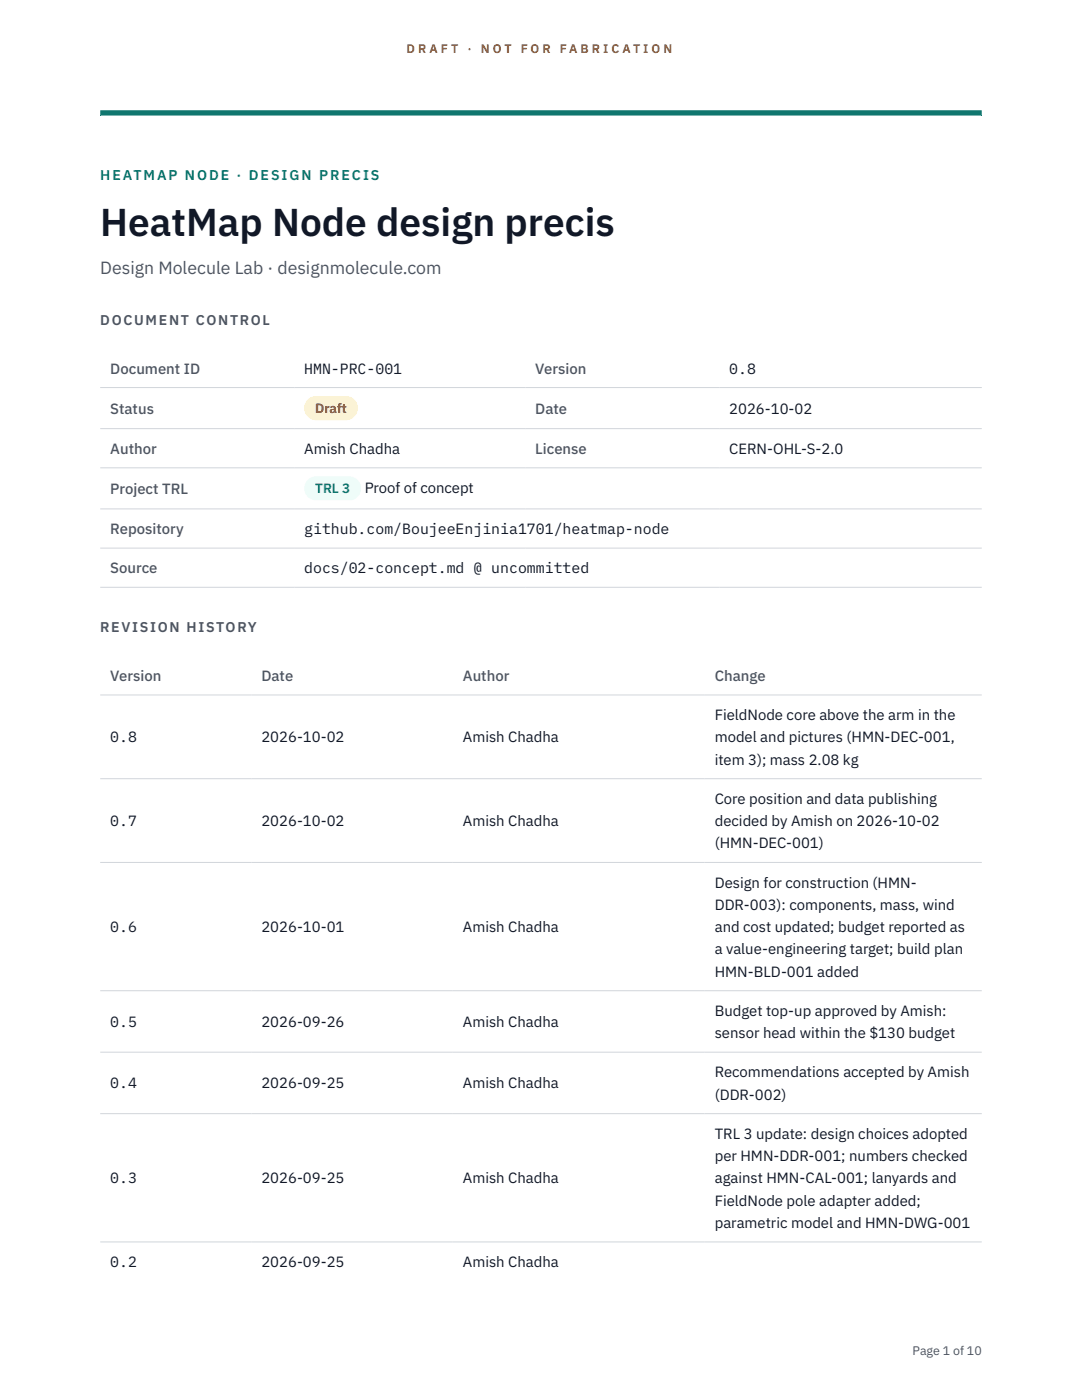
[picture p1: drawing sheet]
<svg xmlns="http://www.w3.org/2000/svg" width="216mm" height="279mm" viewBox="0 0 216 279" stroke-linecap="round" stroke-linejoin="round" font-family="sans-serif">
<defs><g id="words">
<text font-size="7.8" fill="#111827" x="20" y="47.1">HeatMap Node design precis</text>
<text font-size="3.5" fill="#4b5563" x="20" y="54.6">Design Molecule Lab · designmolecule.com</text>
<g font-size="3" fill="#4b5563">
<text x="22" y="74.5">Document ID</text>
<text x="106.8" y="74.5">Version</text>
<text x="22" y="82.6">Status</text>
<text x="106.8" y="82.6">Date</text>
<text x="22" y="90.6">Author</text>
<text x="106.8" y="90.6">License</text>
<text x="22" y="98.6">Project TRL</text>
<text x="22" y="106.6">Repository</text>
<text x="22" y="114.4">Source</text>
<text x="22" y="135.9">Version</text>
<text x="52.2" y="135.9">Date</text>
<text x="92.4" y="135.9">Author</text>
<text x="142.6" y="135.9">Change</text>
</g>
<g font-size="3" fill="#111827">
<text x="60.7" y="74.5">HMN-PRC-001</text>
<text x="145.5" y="74.5">0.8</text>
<text x="145.5" y="82.6">2026-10-02</text>
<text x="60.7" y="90.6">Amish Chadha</text>
<text x="145.5" y="90.6">CERN-OHL-S-2.0</text>
<text x="72.8" y="98.5">Proof of concept</text>
<text x="60.7" y="106.6">github.com/BoujeeEnjinia1701/heatmap-node</text>
<text x="60.7" y="114.4">docs/02-concept.md @ uncommitted</text>
<text x="142.6" y="143.7">FieldNode core above the arm in the</text>
<text x="22" y="148.2">0.8</text>
<text x="52.2" y="148.2">2026-10-02</text>
<text x="92.4" y="148.2">Amish Chadha</text>
<text x="142.6" y="148.2">model and pictures (HMN-DEC-001,</text>
<text x="142.6" y="152.6">item 3); mass 2.08 kg</text>
<text x="142.6" y="160.4">Core position and data publishing</text>
<text x="22" y="164.9">0.7</text>
<text x="52.2" y="164.9">2026-10-02</text>
<text x="92.4" y="164.9">Amish Chadha</text>
<text x="142.6" y="164.9">decided by Amish on 2026-10-02</text>
<text x="142.6" y="169.3">(HMN-DEC-001)</text>
<text x="142.6" y="177.1">Design for construction (HMN-</text>
<text x="142.6" y="181.6">DDR-003): components, mass, wind</text>
<text x="22" y="186">0.6</text>
<text x="52.2" y="186">2026-10-01</text>
<text x="92.4" y="186">Amish Chadha</text>
<text x="142.6" y="186">and cost updated; budget reported as</text>
<text x="142.6" y="190.5">a value-engineering target; build plan</text>
<text x="142.6" y="194.9">HMN-BLD-001 added</text>
<text x="142.6" y="202.7">Budget top-up approved by Amish:</text>
<text x="22" y="205">0.5</text>
<text x="52.2" y="205">2026-09-26</text>
<text x="92.4" y="205">Amish Chadha</text>
<text x="142.6" y="207.2">sensor head within the $130 budget</text>
<text x="142.6" y="215">Recommendations accepted by Amish</text>
<text x="22" y="217.2">0.4</text>
<text x="52.2" y="217.2">2026-09-25</text>
<text x="92.4" y="217.2">Amish Chadha</text>
<text x="142.6" y="219.5">(DDR-002)</text>
<text x="142.6" y="227.3">TRL 3 update: design choices adopted</text>
<text x="142.6" y="231.7">per HMN-DDR-001; numbers checked</text>
<text x="22" y="236.2">0.3</text>
<text x="52.2" y="236.2">2026-09-25</text>
<text x="92.4" y="236.2">Amish Chadha</text>
<text x="142.6" y="236.2">against HMN-CAL-001; lanyards and</text>
<text x="142.6" y="240.6">FieldNode pole adapter added;</text>
<text x="142.6" y="245.1">parametric model and HMN-DWG-001</text>
<text x="22" y="252.9">0.2</text>
<text x="52.2" y="252.9">2026-09-25</text>
<text x="92.4" y="252.9">Amish Chadha</text>
</g>
<text font-size="2.8" fill="#0f766e" x="20" y="36">HEATMAP NODE · DESIGN PRECIS</text>
<g font-size="2.8" fill="#4b5563">
<text x="20" y="64.8">DOCUMENT CONTROL</text>
<text x="20" y="126.2">REVISION HISTORY</text>
</g>
<text font-size="2.7" fill="#92400e" x="62.9" y="82.5">Draft</text>
<text font-size="2.7" fill="#0f766e" x="62.9" y="98.5">TRL 3</text>
<g font-size="2.5" fill="#b45309">
<text x="81.1" y="10.5">D R A F T</text>
<text x="93.3" y="10.5">·</text>
<text x="95.9" y="10.5">N O T</text>
<text x="103.9" y="10.5">F O R</text>
<text x="111.7" y="10.5">F A B R I C A T I O N</text>
</g>
<text font-size="2.5" fill="#4b5563" x="182.1" y="270.3">Page 1 of 10</text>
</g></defs>
<path d="M20 23.1h175.9zM20 22h175.9v1.1h-175.9z" fill-rule="evenodd" fill="#0f766e"/>
<g fill="none" stroke="#d1d5db" stroke-width=".2">
<path d="M20 77.3h175.9M20 85.5h175.9M20 93.4h175.9M20 101.6h175.9M20 109.4h175.9M20 117.2h175.9M20 138.7h175.9M20 155.4h175.9M20 172.1h175.9M20 197.7h175.9M20 210h175.9M20 222.3h175.9"/>
<path d="M20 247.9h175.9"/>
</g>
<path d="M60.7 79h10.7v4.9h-10.7z" fill="#fef3c7"/>
<path d="M60.7 95.1h11.4v4.8h-11.4z" fill="#f0fdfa"/>
<use href="#words"/>
</svg>
